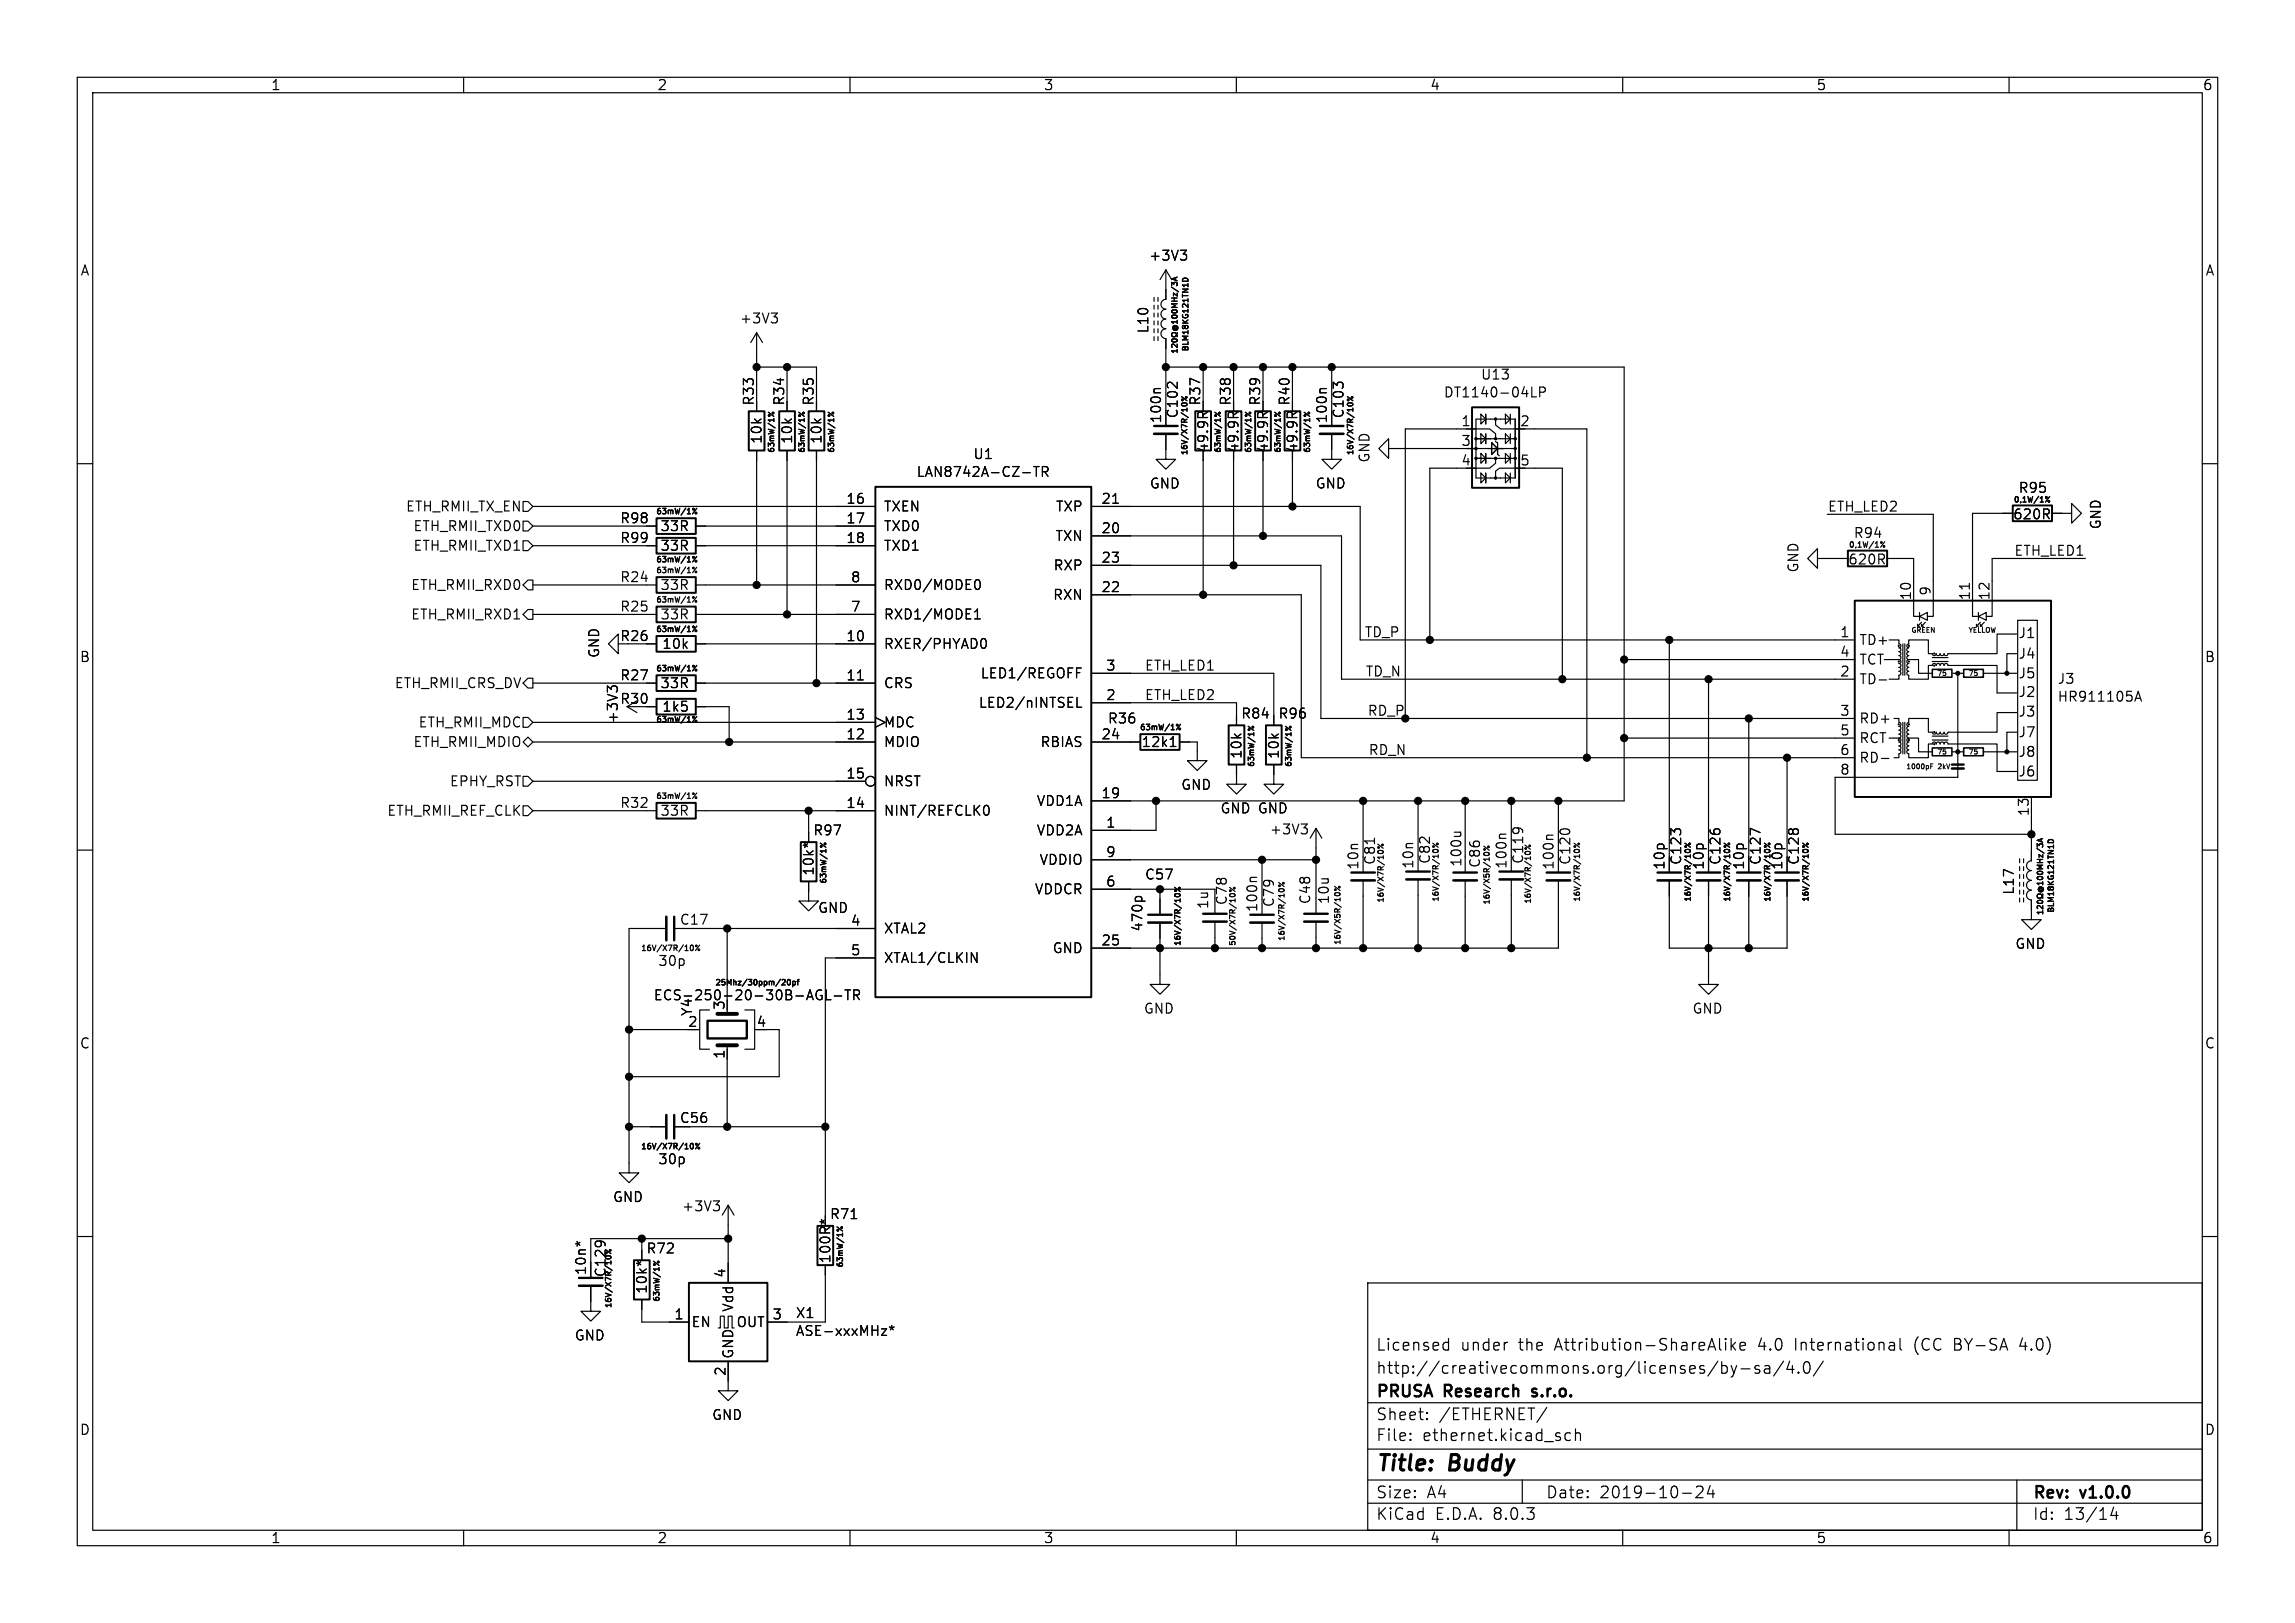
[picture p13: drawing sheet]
<svg xmlns="http://www.w3.org/2000/svg" width="297mm" height="210mm" viewBox="0 0 297 210" stroke-linecap="round" stroke-linejoin="round" font-family="sans-serif">
<defs><g id="words">
<g font-size="2.8">
<text x="178" y="190.9">Title:</text>
<text x="187.7" y="190.9">Buddy</text>
</g>
<g font-size="2.1">
<text x="178" y="178">http://creativecommons.org/licenses/by-sa/4.0/</text>
<text x="178" y="175">Licensed</text>
<text x="189" y="175">under</text>
<text x="196.6" y="175">the</text>
<text x="201.4" y="175">Attribution-ShareAlike</text>
<text x="227.8" y="175">4.0</text>
<text x="232.7" y="175">International</text>
<text x="248.3" y="175">(CC</text>
<text x="253.6" y="175">BY-SA</text>
<text x="262.3" y="175">4.0)</text>
<text x="178" y="184">Sheet:</text>
<text x="178" y="181.2">PRUSA</text>
<text x="186.2" y="184">/ETHERNET/</text>
<text x="187" y="181.2">Research</text>
<text x="199" y="181.2">s.r.o.</text>
<text x="178" y="186.7">File:</text>
<text x="184.1" y="186.7">ethernet.kicad_sch</text>
<text x="178" y="196.9">KiCad</text>
<text x="178" y="194.1">Size:</text>
<text x="184.7" y="194.1">A4</text>
<text x="185.7" y="196.9">E.D.A.</text>
<text x="193.3" y="196.9">8.0.3</text>
<text x="200" y="194.1">Date:</text>
<text x="207" y="194.1">2019-10-24</text>
<text x="263" y="194.3">Rev:</text>
<text x="263" y="196.9">Id:</text>
<text x="267.1" y="196.9">13/14</text>
<text x="269.4" y="194.3">v1.0.0</text>
</g>
<g font-size="1.8">
<text x="35" y="11.9">1</text>
<text x="85" y="11.9">2</text>
<text x="135" y="11.9">3</text>
<text x="185" y="11.9">4</text>
<text x="235" y="11.9">5</text>
<text x="285" y="11.9">6</text>
<text x="10.3" y="35.9">A</text>
<text x="148.6" y="33.9">+3V3</text>
<text x="285.3" y="35.9">A</text>
<text x="95.7" y="42.1">+3V3</text>
<text x="148.8" y="43.2" transform="rotate(-90 148.8 43.2)">L10</text>
<text x="97.8" y="52.6" transform="rotate(-90 97.8 52.6)">R33</text>
<text x="101.7" y="52.6" transform="rotate(-90 101.7 52.6)">R34</text>
<text x="105.5" y="52.6" transform="rotate(-90 105.5 52.6)">R35</text>
<text x="155.5" y="52.6" transform="rotate(-90 155.5 52.6)">R37</text>
<text x="159.5" y="52.6" transform="rotate(-90 159.5 52.6)">R38</text>
<text x="163.3" y="52.6" transform="rotate(-90 163.3 52.6)">R39</text>
<text x="167.1" y="52.6" transform="rotate(-90 167.1 52.6)">R40</text>
<text x="186.8" y="51.6">DT1140-04LP</text>
<text x="191.6" y="49.3">U13</text>
<text x="98.8" y="57.5" transform="rotate(-90 98.8 57.5)">10k</text>
<text x="102.7" y="57.5" transform="rotate(-90 102.7 57.5)">10k</text>
<text x="106.5" y="57.5" transform="rotate(-90 106.5 57.5)">10k</text>
<text x="125.9" y="59.6">U1</text>
<text x="150.5" y="54.9" transform="rotate(-90 150.5 54.9)">100n</text>
<text x="152.6" y="54.2" transform="rotate(-90 152.6 54.2)">C102</text>
<text x="156.6" y="58.7" transform="rotate(-90 156.6 58.7)">49.9R</text>
<text x="160.5" y="58.7" transform="rotate(-90 160.5 58.7)">49.9R</text>
<text x="164.3" y="58.7" transform="rotate(-90 164.3 58.7)">49.9R</text>
<text x="168.1" y="58.7" transform="rotate(-90 168.1 58.7)">49.9R</text>
<text x="171.9" y="54.9" transform="rotate(-90 171.9 54.9)">100n</text>
<text x="174.1" y="54.2" transform="rotate(-90 174.1 54.2)">C103</text>
<text x="177.4" y="59.9" transform="rotate(-90 177.4 59.9)">GND</text>
<text x="189" y="55.2">1</text>
<text x="189" y="57.8">3</text>
<text x="196.7" y="55.2">2</text>
<text x="109.4" y="65.3">16</text>
<text x="118.5" y="61.9">LAN8742A-CZ-TR</text>
<text x="142.5" y="65.3">21</text>
<text x="148.7" y="63.4">GND</text>
<text x="170.2" y="63.4">GND</text>
<text x="189" y="60.3">4</text>
<text x="196.7" y="60.3">5</text>
<text x="261.1" y="64">R95</text>
<text x="52.4" y="66.4">ETH_RMII_TX_EN</text>
<text x="53.4" y="71.5">ETH_RMII_TXD1</text>
<text x="53.4" y="68.9">ETH_RMII_TXD0</text>
<text x="80.2" y="70.5">R99</text>
<text x="80.2" y="67.9">R98</text>
<text x="85.4" y="71.5">33R</text>
<text x="85.4" y="68.9">33R</text>
<text x="109.4" y="67.8">17</text>
<text x="109.4" y="70.4">18</text>
<text x="114.3" y="66.4">TXEN</text>
<text x="114.3" y="68.9">TXD0</text>
<text x="114.3" y="71.5">TXD1</text>
<text x="136.5" y="70.2">TXN</text>
<text x="136.6" y="66.4">TXP</text>
<text x="142.5" y="69.1">20</text>
<text x="236.5" y="66.3">ETH_LED2</text>
<text x="239.8" y="69.8">R94</text>
<text x="260.4" y="67.4">620R</text>
<text x="272.1" y="68.6" transform="rotate(-90 272.1 68.6)">GND</text>
<text x="53.1" y="76.6">ETH_RMII_RXD0</text>
<text x="80.2" y="75.5">R24</text>
<text x="85.4" y="76.6">33R</text>
<text x="110" y="75.4">8</text>
<text x="114.3" y="76.6">RXD0/MODE0</text>
<text x="136.2" y="77.8">RXN</text>
<text x="136.3" y="74">RXP</text>
<text x="142.5" y="76.7">22</text>
<text x="142.5" y="72.9">23</text>
<text x="232.9" y="74.2" transform="rotate(-90 232.9 74.2)">GND</text>
<text x="239.1" y="73.3">620R</text>
<text x="247.4" y="77.8" transform="rotate(-90 247.4 77.8)">10</text>
<text x="249.9" y="77.2" transform="rotate(-90 249.9 77.2)">9</text>
<text x="255" y="77.8" transform="rotate(-90 255 77.8)">11</text>
<text x="257.6" y="77.8" transform="rotate(-90 257.6 77.8)">12</text>
<text x="260.6" y="72">ETH_LED1</text>
<text x="53.1" y="80.4">ETH_RMII_RXD1</text>
<text x="80.2" y="83.2">R26</text>
<text x="80.2" y="79.3">R25</text>
<text x="85.4" y="80.4">33R</text>
<text x="109.4" y="83.1">10</text>
<text x="110" y="79.2">7</text>
<text x="114.3" y="80.4">RXD1/MODE1</text>
<text x="176.5" y="82.5">TD_P</text>
<text x="238.1" y="82.6">1</text>
<text x="240.5" y="83.7">TD+</text>
<text x="261.1" y="82.8">J1</text>
<text x="10.3" y="85.9">B</text>
<text x="51" y="89.3">ETH_RMII_CRS_DV</text>
<text x="77.7" y="85.2" transform="rotate(-90 77.7 85.2)">GND</text>
<text x="80.2" y="88.2">R27</text>
<text x="85.4" y="89.3">33R</text>
<text x="85.6" y="84.2">10k</text>
<text x="109.4" y="88.1">11</text>
<text x="114.3" y="84.2">RXER/PHYAD0</text>
<text x="114.3" y="89.3">CRS</text>
<text x="126.8" y="88">LED1/REGOFF</text>
<text x="143.1" y="86.9">3</text>
<text x="148.1" y="86.9">ETH_LED1</text>
<text x="176.7" y="87.6">TD_N</text>
<text x="238.1" y="87.6">2</text>
<text x="238.1" y="85.1">4</text>
<text x="240.5" y="88.7">TD-</text>
<text x="240.5" y="86.2">TCT</text>
<text x="261.1" y="85.5">J4</text>
<text x="261.1" y="88">J5</text>
<text x="266.2" y="88.7">J3</text>
<text x="285.3" y="85.9">B</text>
<text x="54.1" y="94.3">ETH_RMII_MDC</text>
<text x="80.2" y="93.7" transform="rotate(-90 80.2 93.7)">+3V3</text>
<text x="80.2" y="91.3">R30</text>
<text x="85.6" y="92.3">1k5</text>
<text x="109.4" y="95.8">12</text>
<text x="109.4" y="93.2">13</text>
<text x="114.3" y="94.3">MDC</text>
<text x="126.6" y="91.8">LED2/nINTSEL</text>
<text x="142.5" y="95.8">24</text>
<text x="143.1" y="90.7">2</text>
<text x="143.3" y="93.8">R36</text>
<text x="148.1" y="90.7">ETH_LED2</text>
<text x="160.5" y="93.2">R84</text>
<text x="165.4" y="93.2">R96</text>
<text x="176.9" y="92.7">RD_P</text>
<text x="238.1" y="92.7">3</text>
<text x="238.1" y="95.3">5</text>
<text x="240.5" y="93.8">RD+</text>
<text x="261.1" y="90.4">J2</text>
<text x="261.1" y="92.9">J3</text>
<text x="261.1" y="95.6">J7</text>
<text x="266.2" y="91">HR911105A</text>
<text x="53.4" y="96.9">ETH_RMII_MDIO</text>
<text x="58.1" y="102">EPHY_RST</text>
<text x="109.4" y="100.8">15</text>
<text x="114.3" y="96.9">MDIO</text>
<text x="114.3" y="102">NRST</text>
<text x="134.6" y="96.9">RBIAS</text>
<text x="147.7" y="96.9">12k1</text>
<text x="160.9" y="98.3" transform="rotate(-90 160.9 98.3)">10k</text>
<text x="165.7" y="98.3" transform="rotate(-90 165.7 98.3)">10k</text>
<text x="177" y="97.8">RD_N</text>
<text x="238.1" y="97.8">6</text>
<text x="238.1" y="100.3">8</text>
<text x="240.5" y="96.4">RCT</text>
<text x="240.5" y="98.9">RD-</text>
<text x="261.1" y="100.7">J6</text>
<text x="261.1" y="98.2">J8</text>
<text x="50" y="105.8">ETH_RMII_REF_CLK</text>
<text x="80.2" y="104.7">R32</text>
<text x="85.4" y="105.8">33R</text>
<text x="109.4" y="104.6">14</text>
<text x="114.3" y="105.8">NINT/REFCLK0</text>
<text x="134.1" y="104.5">VDD1A</text>
<text x="142.5" y="103.4">19</text>
<text x="143.1" y="107.2">1</text>
<text x="152.8" y="102.4">GND</text>
<text x="157.9" y="105.5">GND GND</text>
<text x="262.6" y="105.7" transform="rotate(-90 262.6 105.7)">13</text>
<text x="105.2" y="108.3">R97</text>
<text x="105.5" y="113.4" transform="rotate(-90 105.5 113.4)">10k*</text>
<text x="134.1" y="108.3">VDD2A</text>
<text x="134.4" y="112.1">VDDIO</text>
<text x="143.1" y="111">9</text>
<text x="164.2" y="108.2">+3V3</text>
<text x="176" y="112.6" transform="rotate(-90 176 112.6)">10n</text>
<text x="178.2" y="112" transform="rotate(-90 178.2 112)">C81</text>
<text x="183.1" y="112.5" transform="rotate(-90 183.1 112.5)">10n</text>
<text x="185.3" y="111.9" transform="rotate(-90 185.3 111.9)">C82</text>
<text x="189.3" y="112.3" transform="rotate(-90 189.3 112.3)">100u</text>
<text x="191.7" y="112.4" transform="rotate(-90 191.7 112.4)">C86</text>
<text x="195.2" y="112.5" transform="rotate(-90 195.2 112.5)">100n</text>
<text x="197.3" y="111.9" transform="rotate(-90 197.3 111.9)">C119</text>
<text x="201.3" y="112.6" transform="rotate(-90 201.3 112.6)">100n</text>
<text x="203.4" y="112" transform="rotate(-90 203.4 112)">C120</text>
<text x="215.6" y="112.6" transform="rotate(-90 215.6 112.6)">10p</text>
<text x="217.8" y="112" transform="rotate(-90 217.8 112)">C123</text>
<text x="220.7" y="112.6" transform="rotate(-90 220.7 112.6)">10p</text>
<text x="222.9" y="112" transform="rotate(-90 222.9 112)">C126</text>
<text x="225.9" y="112.6" transform="rotate(-90 225.9 112.6)">10p</text>
<text x="228.1" y="112" transform="rotate(-90 228.1 112)">C127</text>
<text x="230.9" y="112.6" transform="rotate(-90 230.9 112.6)">10p</text>
<text x="233" y="112" transform="rotate(-90 233 112)">C128</text>
<text x="87.9" y="119.9">C17</text>
<text x="105.8" y="118.3">GND</text>
<text x="110" y="119.9">4</text>
<text x="133.8" y="115.9">VDDCR</text>
<text x="143.1" y="114.8">6</text>
<text x="148.1" y="114">C57</text>
<text x="156.6" y="117.7" transform="rotate(-90 156.6 117.7)">1u</text>
<text x="159" y="117.2" transform="rotate(-90 159 117.2)">C78</text>
<text x="162.9" y="118.1" transform="rotate(-90 162.9 118.1)">100n</text>
<text x="165.1" y="117.5" transform="rotate(-90 165.1 117.5)">C79</text>
<text x="169.8" y="117.1" transform="rotate(-90 169.8 117.1)">C48</text>
<text x="172.2" y="117.1" transform="rotate(-90 172.2 117.1)">10u</text>
<text x="260.8" y="115.9" transform="rotate(-90 260.8 115.9)">L17</text>
<text x="85.1" y="125.2">30p</text>
<text x="110" y="123.7">5</text>
<text x="114.3" y="121">XTAL2</text>
<text x="114.3" y="124.8">XTAL1/CLKIN</text>
<text x="136.1" y="123.5">GND</text>
<text x="142.5" y="122.4">25</text>
<text x="148.1" y="120.6" transform="rotate(-90 148.1 120.6)">470p</text>
<text x="260.7" y="123">GND</text>
<text x="84.5" y="129.6">ECS-250-20-30B-AGL-TR</text>
<text x="89.8" y="131.6" transform="rotate(-90 89.8 131.6)">Y4</text>
<text x="93.9" y="130.8" transform="rotate(-90 93.9 130.8)">3</text>
<text x="147.9" y="131.4">GND</text>
<text x="218.9" y="131.4">GND</text>
<text x="10.3" y="135.9">C</text>
<text x="89" y="133">2</text>
<text x="93.9" y="137.1" transform="rotate(-90 93.9 137.1)">1</text>
<text x="97.8" y="133">4</text>
<text x="285.3" y="135.9">C</text>
<text x="87.9" y="145.5">C56</text>
<text x="79.2" y="155.8">GND</text>
<text x="85.1" y="150.9">30p</text>
<text x="88.2" y="156.9">+3V3</text>
<text x="107.3" y="158">R71</text>
<text x="76" y="165.1" transform="rotate(-90 76 165.1)">10n*</text>
<text x="78.6" y="165.3" transform="rotate(-90 78.6 165.3)">C129</text>
<text x="83.6" y="162.4">R72</text>
<text x="83.9" y="167.5" transform="rotate(-90 83.9 167.5)">10k*</text>
<text x="94" y="165.4" transform="rotate(-90 94 165.4)">4</text>
<text x="107.7" y="163.6" transform="rotate(-90 107.7 163.6)">100R*</text>
<text x="74.3" y="173.7">GND</text>
<text x="87.2" y="170.8">1</text>
<text x="89.4" y="171.9">EN</text>
<text x="95.1" y="169.8" transform="rotate(-90 95.1 169.8)">Vdd</text>
<text x="95.2" y="171.9">OUT</text>
<text x="99.9" y="170.8">3</text>
<text x="102.9" y="170.8">X1</text>
<text x="102.9" y="173.1">ASE-xxxMHz*</text>
<text x="94" y="178.1" transform="rotate(-90 94 178.1)">2</text>
<text x="95.1" y="175.9" transform="rotate(-90 95.1 175.9)">GND</text>
<text x="10.3" y="185.9">D</text>
<text x="92.1" y="183.9">GND</text>
<text x="285.3" y="185.9">D</text>
<text x="35" y="199.9">1</text>
<text x="85" y="199.9">2</text>
<text x="135" y="199.9">3</text>
<text x="185" y="199.9">4</text>
<text x="235" y="199.9">5</text>
<text x="285" y="199.9">6</text>
</g>
<g font-size="1">
<text x="154" y="45.6" transform="rotate(-90 154 45.6)">BLM18KG121TN1D</text>
<text x="100.4" y="58.7" transform="rotate(-90 100.4 58.7)">63mW/1%</text>
<text x="104.3" y="58.7" transform="rotate(-90 104.3 58.7)">63mW/1%</text>
<text x="108.2" y="58.7" transform="rotate(-90 108.2 58.7)">63mW/1%</text>
<text x="153.9" y="59" transform="rotate(-90 153.9 59)">16V/X7R/10%</text>
<text x="158.2" y="58.7" transform="rotate(-90 158.2 58.7)">63mW/1%</text>
<text x="162.1" y="58.7" transform="rotate(-90 162.1 58.7)">63mW/1%</text>
<text x="165.9" y="58.7" transform="rotate(-90 165.9 58.7)">63mW/1%</text>
<text x="169.7" y="58.7" transform="rotate(-90 169.7 58.7)">63mW/1%</text>
<text x="175.3" y="59" transform="rotate(-90 175.3 59)">16V/X7R/10%</text>
<text x="260.5" y="65.2">0,1W/1%</text>
<text x="84.8" y="66.8">63mW/1%</text>
<text x="239.2" y="71.1">0,1W/1%</text>
<text x="84.8" y="74.4">63mW/1%</text>
<text x="84.8" y="73">63mW/1%</text>
<text x="84.8" y="82">63mW/1%</text>
<text x="84.8" y="78.2">63mW/1%</text>
<text x="84.8" y="87.1">63mW/1%</text>
<text x="84.8" y="93.7">63mW/1%</text>
<text x="147.4" y="94.7">63mW/1%</text>
<text x="162.5" y="99.4" transform="rotate(-90 162.5 99.4)">63mW/1%</text>
<text x="167.3" y="99.4" transform="rotate(-90 167.3 99.4)">63mW/1%</text>
<text x="84.8" y="103.6">63mW/1%</text>
<text x="107.1" y="114.5" transform="rotate(-90 107.1 114.5)">63mW/1%</text>
<text x="179.3" y="116.9" transform="rotate(-90 179.3 116.9)">16V/X7R/10%</text>
<text x="186.4" y="116.8" transform="rotate(-90 186.4 116.8)">16V/X7R/10%</text>
<text x="193" y="117.2" transform="rotate(-90 193 117.2)">16V/X5R/10%</text>
<text x="198.3" y="117.1" transform="rotate(-90 198.3 117.1)">16V/X7R/10%</text>
<text x="204.7" y="116.8" transform="rotate(-90 204.7 116.8)">16V/X7R/10%</text>
<text x="219" y="116.8" transform="rotate(-90 219 116.8)">16V/X7R/10%</text>
<text x="224.1" y="116.8" transform="rotate(-90 224.1 116.8)">16V/X7R/10%</text>
<text x="229.3" y="116.8" transform="rotate(-90 229.3 116.8)">16V/X7R/10%</text>
<text x="234.3" y="116.8" transform="rotate(-90 234.3 116.8)">16V/X7R/10%</text>
<text x="266" y="118.2" transform="rotate(-90 266 118.2)">BLM18KG121TN1D</text>
<text x="82.8" y="123.3">16V/X7R/10%</text>
<text x="153" y="122.5" transform="rotate(-90 153 122.5)">16V/X7R/10%</text>
<text x="160.1" y="122.5" transform="rotate(-90 160.1 122.5)">50V/X7R/10%</text>
<text x="166.4" y="121.9" transform="rotate(-90 166.4 121.9)">16V/X7R/10%</text>
<text x="173.7" y="122.4" transform="rotate(-90 173.7 122.4)">16V/X5R/10%</text>
<text x="92.5" y="127.7">25Mhz/30ppm/20pf</text>
<text x="82.8" y="148.9">16V/X7R/10%</text>
<text x="109.3" y="164.1" transform="rotate(-90 109.3 164.1)">63mW/1%</text>
<text x="79.3" y="169.4" transform="rotate(-90 79.3 169.4)">16V/X7R/10%</text>
<text x="85.5" y="168.6" transform="rotate(-90 85.5 168.6)">63mW/1%</text>
</g>
<g font-size=".9">
<text x="247.3" y="82">GREEN</text>
<text x="254.7" y="82">YELLOW</text>
<text x="250.7" y="87.6">75</text>
<text x="254.7" y="87.6">75</text>
<text x="246.7" y="99.6">1000pF</text>
<text x="250.7" y="97.7">75</text>
<text x="250.8" y="99.6">2kV</text>
<text x="254.7" y="97.7">75</text>
</g>
</g></defs>
<g fill="none" stroke="#000" stroke-width=".15">
<path d="M10 10h277v190h-277zM12 12h273v186h-273zM60 10v2M110 10v2M160 10v2M210 10v2M260 10v2M149.4 38.5v.5M149.4 39.5v.5M149.9 38.5v.5M149.9 39.5v.5M150.9 34.9v3.8a.64 .64 0 0 0-.7 .7 .64 .64 0 0 0 .7 .6 .64 .64 0 0 0-.7 .6 .64 .64 0 0 0 .7 .7 .64 .64 0 0 0-.7 .6 .64 .64 0 0 0 .7 .6 .64 .64 0 0 0-.7 .7 .64 .64 0 0 0 .7 .6v9.3"/>
<path d="M150.9 34.9l-.8 1.3M150.9 34.9l.7 1.3M151.6 37.1l.9 .7M151.6 37v-.5l.3 .3 .1-.2h.3v.1v.3M151.6 39h.7M151.6 38.6h.7M152 38.6v.4M152.1 35.9v.4M152.3 37.9v.4l-.4-.4v.4M152.3 39.3h-.7l.5 .2-.5 .3h.7M152.3 35.9l-.7 .2 .7 .2M152.8 32.4h.8l-.5 .5"/>
<path d="M153.1 36.1a.37 .37 0 0 1 .5-.1 .37 .37 0 0 1 .1 .4h-.7zM153.3 32.9l.3 .2v.3l-.3 .3M10 60h2M97.9 43.1v10.1M97.9 58.3v17.4M97.9 47.5h7.8v5.7M97.9 43.1l-.7 1.2M97.9 43.1l.8 1.2M99.4 53.3l.7 .6M99.5 53.8v-.1l.1 .1M99.8 40.5h.8l-.4 .5M100.4 41l.2 .2v.3l-.2 .3"/>
<path d="M101.9 47.5v5.7M101.9 58.3v21.2M103.4 53.3l.7 .6M103.4 53.8l.1-.1v.1M105.7 58.3v30.1M107.2 53.3l.7 .6M107.2 53.8l.1-.1v.1M149.4 43.6v.5M149.9 40.5v.5M149.9 41.5v.5M149.9 42.5v.6M149.9 43.6v.5"/>
<path d="M150.2 50.3h-.7l-.2 .2M150.9 56.1v3.3h-1.3l1.3 1.3 1.2-1.3h-1.2M150.9 47.5h59.3v56.1h-69M151.7 40.2a.35 .35 0 0 1 .4-.2 .35 .35 0 0 1 .2 .4 .35 .35 0 0 1-.4 .1 .35 .35 0 0 1-.2-.3zM151.7 40.9a.35 .35 0 0 1 .4-.2 .35 .35 0 0 1 .2 .4 .35 .35 0 0 1-.4 .1 .35 .35 0 0 1-.2-.3zM151.7 44a.35 .35 0 0 1 .4-.2 .35 .35 0 0 1 .2 .4 .35 .35 0 0 1-.4 .1 .35 .35 0 0 1-.2-.3zM151.9 42.3h.3M152 42.3a.17 .17 0 0 0 0 .2 .17 .17 0 0 0 .2 0 .17 .17 0 0 0 0-.2M152.3 41.4v.5M152.3 43v.2h-.1a.3 .3 0 0 0-.4-.1 .3 .3 0 0 0-.1 .4l.3 .1 .3-.2v.2M152.3 44.5v.5l-.5-.5-.2 .2 .1 .2M152.3 45.2v.4"/>
<path d="M152.3 45.4h-.7l.2 .2M152.3 42.2a.33 .33 0 0 1 0 .5 .33 .33 0 0 1-.5-.1 .33 .33 0 0 1 .3-.5l.1 .2M152.3 41.6h-.7l.2 .3M152.9 51.3l.7 .6M153.2 52.1l.4 .1v.2l-.1 .1M155.1 53.4a.34 .34 0 0 1 .5 0M155.7 47.5v5.7M155.7 58.3v18.7M156.3 53.3l-.6 .4M157.2 53.3l.7 .6M157.3 53.8v-.1l.1 .1M159 53.4a.34 .34 0 0 1 .6 0"/>
<path d="M159.6 47.5v5.7M159.6 58.3v14.9M160.2 53.3l-.6 .4M161.2 53.3l.7 .6M161.2 53.8l.1-.1v.1M162.8 53.4a.34 .34 0 0 1 .6 0M163.4 47.5v5.7M163.4 58.3v11M164 53.3l-.6 .4M165 53.3l.7 .6M165 53.8l.1-.1v.1M166.6 53.4a.34 .34 0 0 1 .6 0"/>
<path d="M167.3 47.5v5.7M167.3 58.3v7.2M167.8 53.3l-.6 .4M168.8 53.3l.7 .6M168.8 53.8l.1-.1v.1M171.6 50.3h-.6l-.2 .2M172.3 56.1v3.3h-1.2l1.2 1.3 1.3-1.3h-1.3M172.3 47.5v5.6M174.4 51.3l.7 .6M174.6 52.1l.4 .1 .1 .2-.2 .1M179.7 58v1.3l-1.3-1.3 1.3-1.2v1.2h16.4M189.7 55.5h3.1l.7 .6v.7"/>
<path d="M191 54.2h5.1v7.6h-5.1zM191 56.8h5.1M191 59.3h5.1M191 55.5h-9.1v37.5M191.6 53.6l.7 .6-.7 .7zM191.6 56.1l.7 .7-.7 .6zM191.6 58.7l.7 .6-.7 .6zM192.3 53.6v1.3M192.3 56.1v1.3M192.3 58.7v1.2M193 57.3l.8 .7-.8 .8zM193.5 57.1l.3 .2"/>
<path d="M193.5 54.1v.9l.7 .5h3.2M193.5 59.2v.7l-.7 .7h-3.1M193.8 57.3v1.5l.2 .2M194.8 53.6l.7 .6-.7 .7zM194.8 56.1l.7 .7-.7 .6zM194.8 58.7l.7 .6-.7 .6zM195.5 53.6v1.3M195.5 56.1v1.3M195.5 58.7v1.2M196.1 55.5h9.3v42.5M198.2 51.4h.6M199.3 50.7h.4a.34 .34 0 0 0 .3-.3 .34 .34 0 0 0-.3-.3h-.4v1.3"/>
<path d="M285 60h2M67.7 64.9h.6l.7 .6-.7 .7h-.6zM67.7 75.7l.6-.6h.7v1.2h-.7zM67.7 70h.6l.7 .6-.7 .6h-.6zM67.7 67.4h.6l.7 .7-.7 .6h-.6zM68.3 78.9h.7v1.2h-.7l-.6-.6zM69 79.5h16M69 75.7h16M69 70.6h16M69 68.1h16M69 65.5h44.3M89.7 77.2l.1 .1-.1 .1"/>
<path d="M89.7 73.4l.1 .1-.1 .1M89.7 72l.1 .1-.1 .1M89.7 65.8l.1 .1h-.1M90 79.5h23.3M90 75.7h23.3M90 70.6h23.3M90 68.1h23.3M90.2 77.2l-.6 .7M90.2 73.4l-.6 .7M90.2 72l-.6 .7M90.2 65.8l-.6 .7M126.1 79.2l.4-.4v1.3"/>
<path d="M126.3 75.1l.3-.1a.79 .79 0 0 1 0 1.3l-.3-.1M133.8 60.4h.7M134.1 60.4v1.2M134.9 61h.5a.34 .34 0 0 0 .2-.3 .34 .34 0 0 0-.2-.3h-.5v1.2M135.2 61l.4 .6M141.2 65.5h34.8v17.3h64M141.2 69.3h32.4v18.6h66.4M141.2 73.2h29.7v19.8h69.1M141.2 77h27.2v21h71.6M144 65.1h.7M191 60.6h-6v22.2M191.6 61.2l.7 .6-.7 .7z"/>
<path d="M192.3 61.2v1.3M194.8 61.2l.7 .6-.7 .7zM195.5 61.2v1.3M196.1 60.6h6.1v27.3M197.4 60.6h-3.3l-.6 .4v.8M235.2 72.3v1.2l-1.3-1.2 1.3-1.3v1.3h3.9M236.5 66.5h13.7v13.3h-.8M243.9 70.1l-.5 .7M244.2 72.3h3.4v7.5h.8M248.4 79.8l1-.6v1.1zM248.4 79.2v1.1M254.9 75.5v.7"/>
<path d="M256 79.8l1-.6v1.1zM256 79.2v1.1M260.5 66.4h-5.2v13.4h.7M265.3 64.3l-.6 .7M265.6 66.4h2.5v1.3l1.3-1.3-1.3-1.2v1.2M269.9 72.3h-12.1v7.5h-.8M67.7 88.4l.6-.6h.7v1.2h-.7zM67.7 96l.6-.6 .7 .6-.7 .6zM67.7 92.8h.6l.7 .7-.7 .6h-.6zM69 88.4h16M69 96h44.3M69 93.5h44.3"/>
<path d="M79.1 89.2l-.5-.4v.7M79.1 89l.2-.2h.3l.3 .2M80 83.3v1.3l-1.3-1.3 1.3-1.3v1.3h1.3M81.2 91.4l1.2 .8M83.7 83.3h1.3M83.7 91.4h1.3M89.7 81.1h.1l-.1 .1M89.7 86.1l.1 .1-.1 .1M89.7 92.7l.1 .1-.1 .1M90 83.3h23.3M90 88.4h23.3M90 91.4h4.4v4.6"/>
<path d="M90.2 81l-.6 .7M90.2 86.1l-.6 .7M90.2 92.7l-.6 .7M111 88h.7M113.3 92.8l1.3 .7-1.3 .6M126.1 80.1h.8M127.2 82.6h.1a.79 .79 0 0 1 0 1.3h-.1M139.3 87h.4M139.3 86.4h.6M139.4 90.2v1.3h.6M141.2 87.1h23.6v6.8M141.2 96h6.4"/>
<path d="M141.2 90.9h18.8v3M151.4 96.6h.8M151.7 95.5l.1-.2v1.3M152.3 93.8h.1l-.1 .1M152.7 96h2.2v2.4h-1.2l1.2 1.3 1.3-1.3h-1.3M152.8 93.7l-.6 .7M160 98.9v2.6h-1.3l1.3 1.2 1.3-1.2h-1.3M161.5 94l.7 .5M161.6 94.5v-.2l.1 .2M164.8 98.9v2.6h-1.2l1.2 1.2 1.3-1.2h-1.3M166.4 94l.7 .5M166.4 94.5l.1-.2v.2"/>
<path d="M210.2 95.5h29.8M210.2 85.3h29.8M216 82.8v28.1M221.1 87.9v23M226.3 93v17.9M231.3 98v12.9M243.2 88h.9M243.5 98.1h.9M243.8 85.3h1.9M244.5 82.8h1.2v.5l.2 .1 .1 .2-.1 .2h-.2l.3 .2v.2l-.3 .1 .2 .1 .1 .3-.3 .1 .2 .1 .1 .2-.1 .2h-.2M244.5 95.5h1.2M245.1 93h.6v.5l.2 .1 .1 .1-.1 .2-.2 .1 .3 .1v.2l-.3 .2"/>
<path d="M245.7 96.5l.3 .2v.2l-.3 .1 .2 .1 .1 .2-.1 .2h-.2v.5h-.6M245.7 86.4l.3 .1v.3l-.3 .1h.2l.1 .2-.1 .2-.2 .1v.5h-1.2M245.7 95.5l.3 .2v.2l-.3 .1 .2 .1 .1 .2-.1 .2h-.2M245.7 94.5l.3 .2v.2l-.3 .1 .2 .1 .1 .2-.1 .1-.2 .1M245.7 85.3l.3 .2v.3l-.3 .1h.2l.1 .2-.1 .2-.2 .1M246.3 83.3v4.1M246.3 93.5v4M246.5 83.3v4.1M246.5 93.5v4M247 95.5h1.3v1.8h1.8M247 85.3h1.3v1.8h1.8M247 95.5l-.2 .2v.2l.2 .1-.2 .1v.2l.2 .2-.2 .1v.2v.2h.2l-.2 .1v.2v.2h.2v.5h2.6v-1.7h.5l.2-.3 .2 .1 .1 .2v-.2l.2-.1 .2 .1 .1 .2 .1-.2 .1-.1 .2 .1 .1 .2 .1-.2 .1-.1 .2 .1 .1 .2h6.3v3.5h2.6"/>
<path d="M247 85.3l-.2 .3v.2l.2 .1-.2 .1v.2l.2 .2h-.2v.2v.2l.2 .1h-.2v.2v.2l.2 .1v.5h2.6v-1.8h.5l.2-.2h.2l.1 .2v-.2h.2h.2l.1 .2 .1-.2h.1h.2l.1 .2 .1-.2h.1h.2l.1 .2h6.3v3.6h2.6M247 94.5l-.2 .1v.1v.2l.2 .1-.2 .1v.2l.2 .2M248.2 80.8v.2h.2M248.7 80.8v.2h.2M248.7 80.5l-.5 .5M249.2 80.5l-.5 .5M250.1 95.8h2M250.1 85.6h2M250.1 95.3h2M250.1 85.1h2M252.6 97.3h1.5M252.7 87.1h.7v13.5h-15.9v7.4h25.4"/>
<path d="M253.4 87.1h.7M255.8 80.8v.2h.2M256.3 80.8v.2h.2M256.3 80.5l-.5 .5M256.7 97.3h4.3M256.7 87.1h4.3M256.8 80.5l-.5 .5M261 92.2h-2.6v2.5h-6.3l-.1 .2-.2 .1-.1-.1-.1-.2-.2 .3h-.2l-.1-.3-.1 .2-.2 .1-.2-.3-.1 .2-.2 .1-.2-.3h-.5v-1.7h-2.6v.5l-.2 .1v.1v.2l.2 .1-.2 .1v.1v.2l.2 .1M261 82h-2.6v2.6h-6.3l-.1 .2h-.2h-.1l-.1-.2-.2 .2h-.2l-.1-.2-.1 .2h-.2l-.2-.2-.1 .2h-.2l-.2-.2h-.5v-1.8h-2.6v.5l-.2 .1v.2v.2h.2l-.2 .1v.2v.2h.2l-.2 .2v.2l.2 .1-.2 .1v.2l.2 .2M261 94.7h-1.3v2.6M261 84.6h-1.3v2.5M261.1 80.3h2.6v20.7h-2.6z"/>
<path d="M276.3 90.7l.4-1.2 .4 1.2M276.4 90.4h.6M10 110h2M67.7 104.3h.6l.7 .6-.7 .6h-.6zM67.7 100.5h.6l.7 .6-.7 .6h-.6zM69 104.9h16M69 101.1h43M89.7 102.6l.1 .1-.1 .1M90 104.9h23.3M90.2 102.6l-.6 .7M104.1 109.1l.2 .3 .2-.2M104.6 114v2.6h-1.2l1.2 1.3 1.3-1.3h-1.3"/>
<path d="M104.6 104.9v4.1M106.2 109.1l.7 .5M106.2 109.6l.1-.2v.2M127.4 104.3l.3-.1a.79 .79 0 0 1 0 1.3l-.3-.1M141.2 115.1h16M141.2 111.3h29.1M146.9 116.2l.3-.2h.3l.3 .2M149.6 103.6v3.8h-8.4M150.1 119.4v8h-1.3l1.3 1.3 1.3-1.3h-1.3M150.1 115.1v3.3M152 114.8l.7 .6M152.1 116l-.1-.1a.38 .38 0 0 1 .4-.3 .38 .38 0 0 1 .3 .3l-.1 .1"/>
<path d="M157.2 116.2v2M157.2 119.3v3.4M159.1 114.8l.7 .6M159.6 115.6l.2 .2-.1 .2M162.6 113.5h-.6l-.2 .2M163.3 111.3v5M163.3 119.4v3.3M165.5 114.2l.7 .5M165.6 115l.5 .1 .1 .1-.2 .2M168.4 106.6h.8l-.4 .5M168.9 107.1l.3 .3v.3l-.3 .2M170.3 107.2l-.8 1.3"/>
<path d="M170.3 107.2v11M170.3 119.3v3.4M170.3 107.2l.8 1.3M172.7 114.7l.7 .5M172.8 115.6a.34 .34 0 0 1 .4-.1 .34 .34 0 0 1 .2 .3l-.1 .1M172.8 115.8v.1M172.8 115l.1 .1-.1 .1M176.4 103.6v7.3M176.4 113.9v8.8M177.9 108.5v.7M178.3 109.2l.7 .6M178.7 110l.3 .2-.1 .2"/>
<path d="M183.5 103.6v7.1M183.5 113.8v8.9M185.4 109.1l.7 .5M185.9 109.9l.2 .2-.1 .2M188.2 107.7h.8M188.9 107.7l.1 .2M189.6 103.6v9.3M189.6 113.9v8.8M192 109.5l.7 .5M192.3 110.3l.4 .1v.1l-.1 .2M194.9 107.9h-.7l-.2 .2M195.6 103.6v7.1"/>
<path d="M195.6 113.8v8.9M197.3 109.4l.8 .5M197.9 110.2l.2 .1-.2 .2M198 109.4l.1 .1-.1 .1M201 108.1h-.7l-.2 .1M201.7 103.6v7.3M201.7 113.9v8.8h-60.5M203.7 109.1l.7 .5M204 109.9l.4 .1v.1l-.1 .2M216 113.9v8.8h15.3v-8.8M218 109.1l.8 .5M218.3 109.9l.4 .1 .1 .1-.2 .2"/>
<path d="M221.1 113.9v13.5h-1.3l1.3 1.3 1.3-1.3h-1.3M223.1 109.1l.7 .5M223.4 109.9l.4 .1v.1l-.1 .2M226.3 113.9v8.8M227.8 107.7l-1.3-.5v.8M228.3 109.1l.7 .5M228.6 109.9l.4 .1M229 110.2l-.1 .1M229 109.2l-.1-.1-.1 .1 .2 .1M233.3 109.1l.7 .5M233.6 109.9l.4 .1v.1l-.1 .2M261.4 111.1v.5"/>
<path d="M261.4 112.1v.5M261.4 116.2v.5M261.9 111.1v.5M261.9 112.1v.5M261.9 113.2v.5M261.9 114.2v.5M261.9 115.2v.5M261.9 116.2v.5M262.9 103.1v8.3a.63 .63 0 0 0-.6 .6 .63 .63 0 0 0 .6 .6 .64 .64 0 0 0-.6 .7 .64 .64 0 0 0 .6 .6 .64 .64 0 0 0-.6 .6 .64 .64 0 0 0 .6 .7 .64 .64 0 0 0-.6 .6 .64 .64 0 0 0 .6 .7M262.9 116.5v2.5h-1.3l1.3 1.3 1.3-1.3h-1.3M263.6 109.8l.9 .6M263.6 109.6v-.4l.3 .2 .1-.2h.3l.1 .1-.1 .3"/>
<path d="M263.6 111.6h.8M263.6 111.2h.8M263.7 112.8a.34 .34 0 0 1 .4-.1 .34 .34 0 0 1 .2 .3 .35 .35 0 0 1-.4 .2 .35 .35 0 0 1-.2-.4zM263.7 113.5a.34 .34 0 0 1 .4-.1 .34 .34 0 0 1 .2 .3 .35 .35 0 0 1-.4 .2 .35 .35 0 0 1-.2-.4zM263.7 116.6a.34 .34 0 0 1 .4-.1 .34 .34 0 0 1 .2 .3 .35 .35 0 0 1-.4 .1 .35 .35 0 0 1-.2-.3zM263.9 114.9h.3M264 111.2v.4M264 114.9a.17 .17 0 0 0 0 .3 .17 .17 0 0 0 .2 0 .17 .17 0 0 0 0-.3M264.1 108.6v.3M264.4 110.6v.3l-.5-.3v.3M264.4 114.1v.4M264.4 115.7v.1h-.2a.3 .3 0 0 0-.4-.1 .3 .3 0 0 0-.1 .4l.3 .1 .4-.1v.1"/>
<path d="M264.4 117.2v.4l-.6-.4-.2 .1 .1 .3M264.4 117.8v.5M264.4 118.1h-.8l.2 .2M264.4 114.8a.33 .33 0 0 1-.1 .6 .33 .33 0 0 1-.5-.2 .33 .33 0 0 1 .3-.4l.1 .1M264.4 114.3h-.8l.2 .2M264.4 112h-.8l.5 .2-.5 .2h.8M264.4 108.5l-.8 .2 .8 .3M265.1 108.7a.37 .37 0 0 1 .5 0 .37 .37 0 0 1 .2 .3h-.8zM285 110h2M81.4 133.2h7.6M86.2 120.1h-4.8v31.7h-1.3l1.3 1.2 1.3-1.2h-1.3M87.2 120.1h26.1"/>
<path d="M89.4 122.4l.1-.1a.38 .38 0 0 1 .2 .3 .38 .38 0 0 1-.2 .4l-.1-.1M90.3 133.2h.3M90.5 122.3l-.5 .7M91.8 130.7h-1.2v5.1h1.2M94.1 120.1v9.3M94.1 135.3v10.5M96.4 130.7h1.3v5.1h-1.3M99.2 133.2h1.6v6.1h-19.4M101.2 126.8l.3-.1 .1 .2-.4 .5h.4M102 126.8l.1-.1a.38 .38 0 0 1 .2 .4 .38 .38 0 0 1-.2 .3 .47 .47 0 0 1-.1-.6zM102.6 127h.2l.1 .1v.3h-.3M102.6 127v.7"/>
<path d="M103.1 127h.3M103.4 126.7l-.2 .1v.6M105.6 128.8a.48 .48 0 0 0 .2 .5 .48 .48 0 0 0 .6-.1v-.4h-.3M106.3 128.1a.49 .49 0 0 0-.5 .1 .49 .49 0 0 0-.2 .4M106.9 128.1v1.3h.6M108 128.9h.9M109.4 128.1h.7M109.7 128.1v1.3M110.5 128.8h.5a.34 .34 0 0 0 .2-.4 .34 .34 0 0 0-.2-.3h-.5v1.3M110.8 128.8l.4 .6M113.3 124h-6.5v34.6M125.7 123.3l.7 1.2v-1.2"/>
<path d="M10 160h2M81.4 145.8h4.8M87.2 145.8h19.6M89.4 148.1l.1-.2a.38 .38 0 0 1 .2 .4 .38 .38 0 0 1-.2 .4l-.1-.2M90.5 147.9l-.5 .8M92.3 155.4h.8l-.4 .5M92.9 155.9l.2 .2v.3l-.2 .3M94.2 156v10M94.2 156l-.7 1.2M94.2 156l.8 1.2M106.1 158.1h.3M106.3 157.8l.1 .3"/>
<path d="M106.4 158.1l-.1 .3M106.4 158.1l.3 .2M106.7 157.9l-.3 .2M108.3 158.7l.7 .6M108.4 159.3v-.2l.1 .2M110.1 157.7h.8M285 160h2M74.7 160.6l.1 .3 .2-.1M76.5 166.4v3.3h-1.3l1.3 1.2 1.2-1.2h-1.2M82.5 163.2l.2 .3 .2-.2M83.1 168.1v3h6.1M83.1 160.3v2.8"/>
<path d="M84.6 163.2l.7 .5M84.6 163.7l.1-.2v.2M93 171.8h.2v-1.5h.5v1.5h.5v-1.5h.5v1.5h.3M94.2 176.1v3.9h-1.2l1.2 1.2 1.3-1.2h-1.3M94.2 160.3h-17.7v3M106.8 163.7v7.4h-7.5M114.1 171.9h.6l-.6 .9h.6M115.1 171.7l.3 .1M115.4 171.5v.3M115.4 171.8l-.2 .3M115.4 171.8l.2 .3M115.7 171.7l-.3 .1"/>
<path d="M177 166h108v32h-108zM186.9 174.6l.1 .1 .5-.1M186.9 173.8l.1-.1 .5 .1M187.5 173.2v1.5M195 173.7h.1M222.3 176.1l-1.3 2M222.5 173.2v1.3l.2 .2M222.8 176.2v1.5M222.8 176.8l.4-.1 .3 .3v.4l-.1 .2-.2 .1-.4-.1M223.3 173.2v.1M223.3 173.7v1M223.3 173.2l-.1 .1h.1"/>
<path d="M223.3 173.2l.1 .1h-.1M224 176.7l.4 1M224 173.2v1.5M224.2 174.1l.4 .6M224.4 177.7l-.2 .4-.2 .1M224.6 173.7l-.6 .6M224.7 176.7l-.3 1M225.2 174.2l.7-.1-.1-.3-.4-.1-.2 .2v.7l.2 .1 .4-.1M225.3 177.1h1.2M227.7 176.8l-.4-.1-.2 .2 .1 .2 .5 .2v.1v.2l-.2 .1-.4-.1M228.4 176.8l.1-.1 .5 .1v.9M229 177.1h-.5a.29 .29 0 0 0-.2 .3 .29 .29 0 0 0 .2 .3l.5-.1"/>
<path d="M230.8 176.1l-1.3 2M231.6 176.1l-.4 1.1h1M232 176.7v1M232.7 177.6h.1l-.1 .1M232.7 177.6v.1M233.5 176.3a.36 .36 0 0 1 .4-.1 .36 .36 0 0 1 .3 .3 .77 .77 0 0 1-.5 1.2 .91 .91 0 0 1-.2-1.4zM236 176.1l-1.3 2M244.7 173.7h.3l.2 .2v.8M245.2 174.6l-.5 .1M245.2 174.1h-.5M245.9 173.2v1.3l.2 .2M253 173.9h.5"/>
<path d="M253.5 173.2h-.5v1.5h.5M261.7 173.1l-.3 1.1h.9M60 198v2M110 198v2M160 198v2M177 194.5h108M177 191.5h108M177 187.5h108M177 181.5h108M182.5 186.3h.1l-.1 .1M182.5 186.3v.1M182.5 185.5v.1"/>
<path d="M182.5 185.5h.1l-.1 .1M184.7 183.6v.1M184.7 183.6h-.1l.1 .1M184.7 182.8v.1M184.7 182.8h-.1l.1 .1M197 191.5v3M200.2 182.1l-1.3 2M203.2 185.5l-.4-.1-.3 .3v.4l.2 .2 .1 .1 .4-.1M203.9 185.5a.37 .37 0 0 1 .6 .1v.8M203.9 184.9v1.5M210 198v2M217.7 193.2h1.2"/>
<path d="M219.5 192.4l.2-.1h.4a.41 .41 0 0 1 .2 .6l-.8 .9h.9M221.3 192.2l-.3 1.1h.9M221.7 192.8v1M260 198v2M261 191.5v6.5M273.5 195l-.3 1.1h.9M273.9 195.6v1"/>
<circle cx="100" cy="53.4" r=".1"/>
<circle cx="104" cy="53.4" r=".1"/>
<circle cx="107.8" cy="53.4" r=".1"/>
<circle cx="153.5" cy="51.4" r=".1"/>
<circle cx="157.8" cy="53.4" r=".1"/>
<circle cx="161.8" cy="53.4" r=".1"/>
<circle cx="165.6" cy="53.4" r=".1"/>
<circle cx="169.4" cy="53.4" r=".1"/>
<circle cx="175" cy="51.4" r=".1"/>
<circle cx="191" cy="59.3" r=".13"/>
<circle cx="191" cy="56.8" r=".13"/>
<circle cx="191" cy="58" r=".13"/>
<circle cx="193.5" cy="59.3" r=".13"/>
<circle cx="193.5" cy="56.8" r=".13"/>
<circle cx="193.5" cy="54.2" r=".13"/>
<circle cx="196.1" cy="56.8" r=".13"/>
<circle cx="196.1" cy="59.3" r=".13"/>
<circle cx="196.1" cy="58" r=".13"/>
<circle cx="90.1" cy="77.8" r=".1"/>
<circle cx="90.1" cy="72.6" r=".1"/>
<circle cx="90.1" cy="66.4" r=".1"/>
<circle cx="90.1" cy="74" r=".1"/>
<circle cx="193.5" cy="61.8" r=".13"/>
<circle cx="243.8" cy="70.7" r=".1"/>
<circle cx="265.2" cy="64.9" r=".1"/>
<circle cx="90.1" cy="93.3" r=".1"/>
<circle cx="90.1" cy="81.6" r=".1"/>
<circle cx="90.1" cy="86.7" r=".1"/>
<circle cx="152.7" cy="94.3" r=".1"/>
<circle cx="162.1" cy="94.1" r=".1"/>
<circle cx="167" cy="94.1" r=".1"/>
<circle cx="90.1" cy="103.2" r=".1"/>
<circle cx="106.8" cy="109.2" r=".1"/>
<circle cx="112.6" cy="101.1" r=".63"/>
<circle cx="152.1" cy="115.3" r=".1"/>
<circle cx="152.6" cy="114.9" r=".1"/>
<circle cx="159.7" cy="114.9" r=".1"/>
<circle cx="166.1" cy="114.3" r=".1"/>
<circle cx="173.3" cy="114.8" r=".1"/>
<circle cx="178.9" cy="109.3" r=".1"/>
<circle cx="186" cy="109.2" r=".1"/>
<circle cx="192.6" cy="109.6" r=".1"/>
<circle cx="204.3" cy="109.2" r=".1"/>
<circle cx="218.7" cy="109.2" r=".1"/>
<circle cx="223.7" cy="109.2" r=".1"/>
<circle cx="233.9" cy="109.2" r=".1"/>
<circle cx="90.1" cy="122.4" r=".1"/>
<circle cx="90.4" cy="122.9" r=".1"/>
<circle cx="90.1" cy="148" r=".1"/>
<circle cx="90.4" cy="148.6" r=".1"/>
<circle cx="108.9" cy="158.8" r=".1"/>
<circle cx="85.2" cy="163.3" r=".1"/>
</g>
<g fill="none" stroke="#000" stroke-width=".3">
<path d="M149.4 55.1h3M170.8 55.1h3.1M252.6 98.9h1.5M87.2 118.6v3.1M148.6 118.4h3M155.7 118.2h3M161.8 118.4h3M168.8 118.2h3M174.9 112.9h3M182 112.8h3M188.1 112.9h3M194.1 112.8h3"/>
<path d="M200.2 112.9h3M214.5 112.9h3.1M219.6 112.9h3M224.8 112.9h3M229.7 112.9h3.1M91.6 132.1h5v2.3h-5zM87.2 144.3v3M74.9 165.4h3.1M198.3 179.8v.1v.2M198.3 180.6l.1 .1"/>
</g>
<g fill="none" stroke="#000" stroke-width=".33">
<path d="M149.4 56.1h3M170.8 56.1h3.1M252.6 99.4h1.5M86.2 118.6v3.1M148.6 119.4h3M155.7 119.3h3M161.8 119.4h3M168.8 119.3h3M174.9 113.9h3M182 113.8h3M188.1 113.9h3M194.1 113.8h3"/>
<path d="M200.2 113.9h3M214.5 113.9h3.1M219.6 113.9h3M224.8 113.9h3M229.7 113.9h3.1M86.2 144.3v3M74.9 166.4h3.1"/>
</g>
<g fill="none" stroke="#000" stroke-width=".25">
<path d="M96.9 53.2h2v5.1h-2zM100.8 53.2h2.1v5.1h-2.1zM104.6 53.2h2.1v5.1h-2.1zM154.7 53.2h2v5.1h-2zM158.6 53.2h2.1v5.1h-2.1zM162.4 53.2h2.1v5.1h-2.1zM166.2 53.2h2.1v5.1h-2.1zM190.5 52.7h6.1v10.4h-6.1zM85 78.5h5v2h-5zM85 74.7h5v2h-5zM85 69.6h5v2h-5zM85 67.1h5v2h-5z"/>
<path d="M113.3 63h27.9v66h-27.9zM239.1 71.2h5.1v2.1h-5.1zM240 77.7h25.4v25.4h-25.4zM260.5 65.4h5.1v2h-5.1zM85 82.3h5v2h-5zM85 87.4h5v2h-5zM85 90.4h5v2.1h-5zM147.6 95h5.1v2h-5.1zM159 93.9h2v5h-2zM163.8 93.9h2.1v5h-2.1zM85 103.9h5v2h-5zM103.6 109h2.1v5h-2.1z"/>
<path d="M105.8 158.6h2v5.1h-2zM82 163.1h2.1v5h-2.1zM89.2 166h10.1v10.1h-10.1z"/>
</g>
<g fill="#000" stroke="#000" stroke-width=".15">
<circle cx="97.9" cy="47.5" r=".46"/>
<circle cx="101.9" cy="47.5" r=".46"/>
<circle cx="150.9" cy="47.5" r=".46"/>
<circle cx="155.7" cy="47.5" r=".46"/>
<circle cx="159.6" cy="47.5" r=".46"/>
<circle cx="163.4" cy="47.5" r=".46"/>
<circle cx="167.3" cy="47.5" r=".46"/>
<circle cx="172.3" cy="47.5" r=".46"/>
<circle cx="97.9" cy="75.7" r=".46"/>
<circle cx="101.9" cy="79.5" r=".46"/>
<circle cx="155.7" cy="77" r=".46"/>
<circle cx="159.6" cy="73.2" r=".46"/>
<circle cx="163.4" cy="69.3" r=".46"/>
<circle cx="167.3" cy="65.5" r=".46"/>
<circle cx="94.4" cy="96" r=".46"/>
<circle cx="105.7" cy="88.4" r=".46"/>
<circle cx="181.9" cy="93" r=".46"/>
<circle cx="185" cy="82.8" r=".46"/>
<circle cx="202.2" cy="87.9" r=".46"/>
<circle cx="205.4" cy="98" r=".46"/>
<circle cx="210.2" cy="85.3" r=".46"/>
<circle cx="210.2" cy="95.5" r=".46"/>
<circle cx="216" cy="82.8" r=".46"/>
<circle cx="221.1" cy="87.9" r=".46"/>
<circle cx="226.3" cy="93" r=".46"/>
<circle cx="231.3" cy="98" r=".46"/>
<circle cx="253.4" cy="87.1" r=".25"/>
<circle cx="253.4" cy="97.3" r=".25"/>
<circle cx="259.7" cy="87.1" r=".25"/>
<circle cx="259.7" cy="97.3" r=".25"/>
<circle cx="104.6" cy="104.9" r=".46"/>
<circle cx="149.6" cy="103.6" r=".46"/>
<circle cx="150.1" cy="115.1" r=".46"/>
<circle cx="163.3" cy="111.3" r=".46"/>
<circle cx="170.3" cy="111.3" r=".46"/>
<circle cx="176.4" cy="103.6" r=".46"/>
<circle cx="183.5" cy="103.6" r=".46"/>
<circle cx="189.6" cy="103.6" r=".46"/>
<circle cx="195.6" cy="103.6" r=".46"/>
<circle cx="201.7" cy="103.6" r=".46"/>
<circle cx="262.9" cy="108" r=".46"/>
<circle cx="81.4" cy="133.2" r=".46"/>
<circle cx="81.4" cy="139.3" r=".46"/>
<circle cx="94.1" cy="120.1" r=".46"/>
<circle cx="150.1" cy="122.7" r=".46"/>
<circle cx="157.2" cy="122.7" r=".46"/>
<circle cx="163.3" cy="122.7" r=".46"/>
<circle cx="170.3" cy="122.7" r=".46"/>
<circle cx="176.4" cy="122.7" r=".46"/>
<circle cx="183.5" cy="122.7" r=".46"/>
<circle cx="189.6" cy="122.7" r=".46"/>
<circle cx="195.6" cy="122.7" r=".46"/>
<circle cx="221.1" cy="122.7" r=".46"/>
<circle cx="226.3" cy="122.7" r=".46"/>
<circle cx="81.4" cy="145.8" r=".46"/>
<circle cx="94.1" cy="145.8" r=".46"/>
<circle cx="106.8" cy="145.8" r=".46"/>
<circle cx="83.1" cy="160.3" r=".46"/>
<circle cx="94.2" cy="160.3" r=".46"/>
</g>
<path d="M250.1 96.8h2.5v1h-2.5zM250.1 86.6h2.5v1h-2.5zM254.1 96.8h2.6v1h-2.6zM254.1 86.6h2.6v1h-2.6z" fill="none" stroke="#000" stroke-width=".2"/>
<g fill="#000" stroke="#000" stroke-width=".13">
<circle cx="245.7" cy="85.6" r=".08"/>
<circle cx="245.7" cy="93.7" r=".08"/>
<circle cx="245.7" cy="95.8" r=".08"/>
<circle cx="245.7" cy="83.6" r=".08"/>
<circle cx="247" cy="93.7" r=".08"/>
<circle cx="247" cy="85.6" r=".08"/>
<circle cx="247" cy="95.8" r=".08"/>
<circle cx="247" cy="83.6" r=".08"/>
<circle cx="250.3" cy="96.3" r=".08"/>
<circle cx="250.3" cy="84.6" r=".08"/>
<circle cx="250.3" cy="86.1" r=".08"/>
<circle cx="250.3" cy="94.7" r=".08"/>
</g>
<path d="M249.9 99.1h.2M249.9 98.8h.3" fill="none" stroke="#000" stroke-width=".13"/>
<path d="M92.8 135.3h2.6M92.8 131.2h2.6" fill="none" stroke="#000" stroke-width=".51"/>
<use href="#words"/>
</svg>
